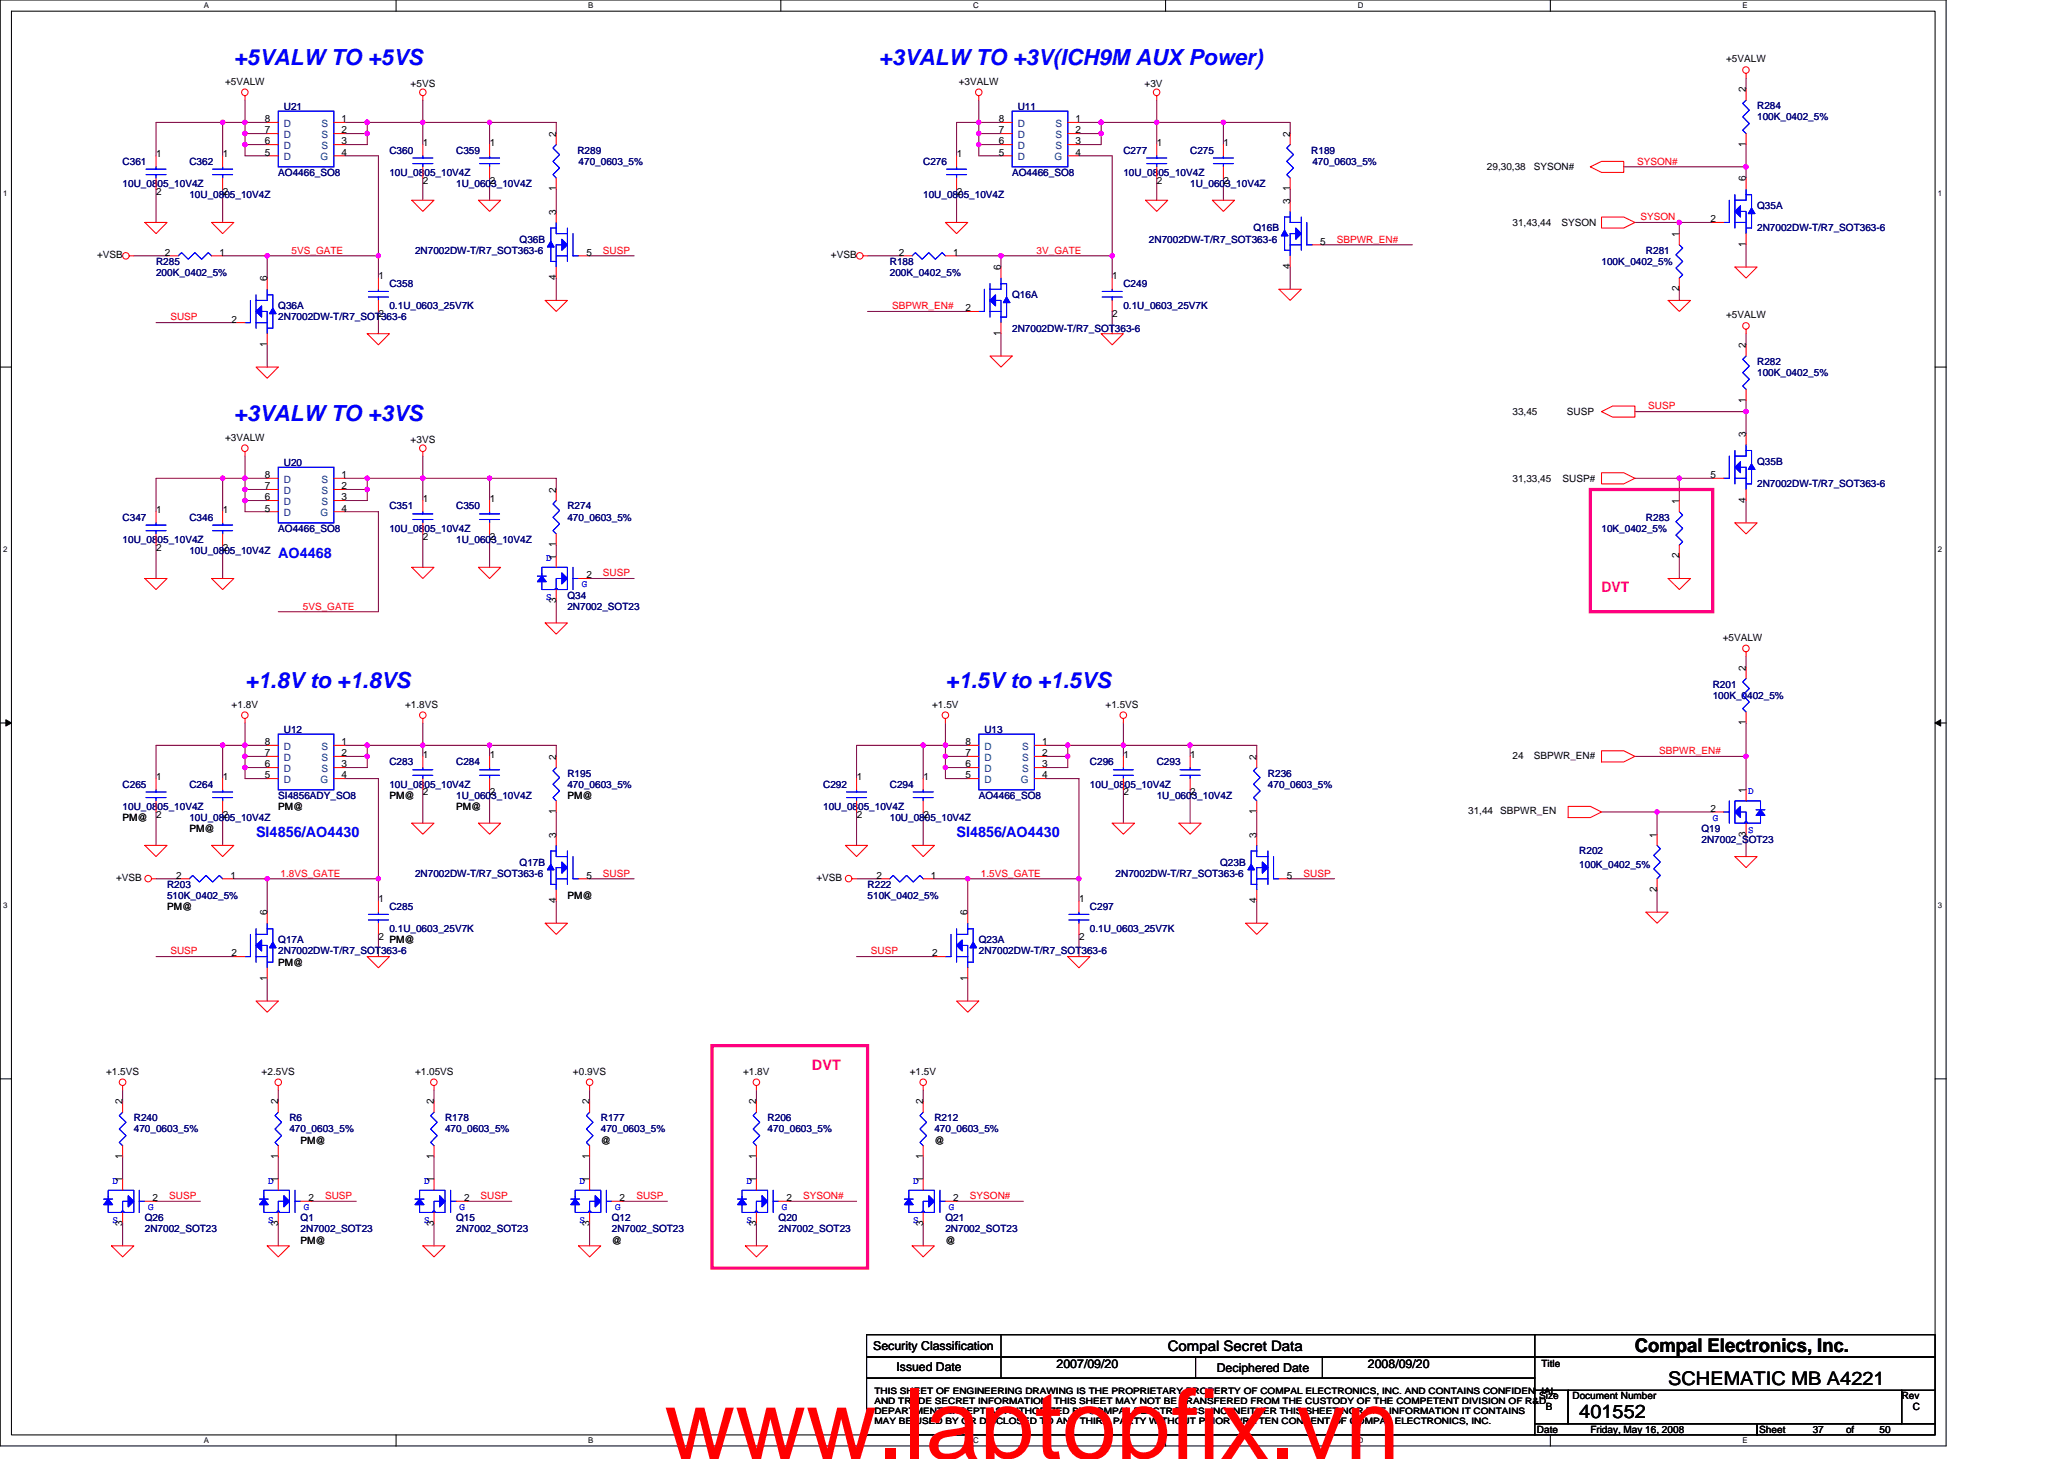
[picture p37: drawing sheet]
<svg xmlns="http://www.w3.org/2000/svg" width="297mm" height="210mm" viewBox="0 0 297 210" stroke-linecap="round" stroke-linejoin="round" font-family="sans-serif">
<defs><g id="words">
<text font-size="14.1" fill="#f00" x="95.6" y="209.9">www.laptopfix.vn</text>
<g font-size="3.2" fill="#00f">
<text x="33.7" y="9.4">+5VALW TO +5VS</text>
<text x="126.5" y="9.4">+3VALW TO +3V(ICH9M AUX Power)</text>
<text x="33.7" y="60.6">+3VALW TO +3VS</text>
<text x="35.3" y="99">+1.8V to +1.8VS</text>
<text x="136.1" y="99">+1.5V to +1.5VS</text>
</g>
<g font-size="2.7">
<text x="235.3" y="194.5">Compal Electronics, Inc.</text>
<text x="240.1" y="199.3">SCHEMATIC MB A4221</text>
<text x="227.3" y="204.1">401552</text>
</g>
<g font-size="2.1" fill="#00f">
<text x="40" y="80.3">AO4468</text>
<text x="36.8" y="120.4">SI4856/AO4430</text>
<text x="137.7" y="120.4">SI4856/AO4430</text>
</g>
<g font-size="2.1" fill="#ff0080">
<text x="230.5" y="85.2">DVT</text>
<text x="116.9" y="153.9">DVT</text>
</g>
<text font-size="2.1" x="168.1" y="194.4">Compal Secret Data</text>
<g font-size="1.8">
<text x="125.7" y="194.2">Security Classification</text>
<text x="129" y="197.3">Issued Date</text>
<text x="152.1" y="196.8">2007/09/20</text>
<text x="175.1" y="197.4">Deciphered Date</text>
<text x="196.9" y="196.8">2008/09/20</text>
</g>
<g font-size="1.4">
<text x="248.4" y="9">+5VALW</text>
<text x="32.4" y="12.2">+5VALW</text>
<text x="38.1" y="17.6">8</text>
<text x="49.2" y="17.6">1</text>
<text x="59.1" y="12.5">+5VS</text>
<text x="138" y="12.2">+3VALW</text>
<text x="143.7" y="17.6">8</text>
<text x="154.8" y="17.6">1</text>
<text x="164.7" y="12.5">+3V</text>
<text x="251.3" y="13.3" transform="rotate(-90 251.3 13.3)">2</text>
<text x="22.5" y="22.6">1</text>
<text x="32.1" y="22.6">1</text>
<text x="38.1" y="19.2">7</text>
<text x="38.1" y="20.8">6</text>
<text x="38.1" y="22.4">5</text>
<text x="49.2" y="19.2">2</text>
<text x="49.2" y="20.8">3</text>
<text x="49.2" y="22.4">4</text>
<text x="60.9" y="21">1</text>
<text x="70.5" y="21">1</text>
<text x="80" y="19.7" transform="rotate(-90 80 19.7)">2</text>
<text x="137.7" y="22.6">1</text>
<text x="143.7" y="19.2">7</text>
<text x="143.7" y="20.8">6</text>
<text x="143.7" y="22.4">5</text>
<text x="154.8" y="19.2">2</text>
<text x="154.8" y="20.8">3</text>
<text x="154.8" y="22.4">4</text>
<text x="166.5" y="21">1</text>
<text x="176.1" y="21">1</text>
<text x="185.6" y="19.7" transform="rotate(-90 185.6 19.7)">2</text>
<text x="251.3" y="21.1" transform="rotate(-90 251.3 21.1)">1</text>
<text x="22.5" y="28">2</text>
<text x="32.1" y="28">2</text>
<text x="60.9" y="26.4">2</text>
<text x="70.5" y="26.4">2</text>
<text x="80" y="27.5" transform="rotate(-90 80 27.5)">1</text>
<text x="137.7" y="28">2</text>
<text x="166.5" y="26.4">2</text>
<text x="176.1" y="26.4">2</text>
<text x="185.6" y="29.3" transform="rotate(-90 185.6 29.3)">3</text>
<text x="185.6" y="27.5" transform="rotate(-90 185.6 27.5)">1</text>
<text x="214" y="24.5">29,30,38</text>
<text x="220.7" y="24.5">SYSON#</text>
<text x="251.3" y="26.1" transform="rotate(-90 251.3 26.1)">6</text>
<text x="80" y="30.9" transform="rotate(-90 80 30.9)">3</text>
<text x="190" y="35.2">5</text>
<text x="217.7" y="32.5">31,43,44</text>
<text x="224.7" y="32.5">SYSON</text>
<text x="241.7" y="34.1" transform="rotate(-90 241.7 34.1)">1</text>
<text x="246.1" y="32">2</text>
<text x="251.3" y="35.5" transform="rotate(-90 251.3 35.5)">1</text>
<text x="14" y="37.1">+VSB</text>
<text x="23.7" y="36.8">2</text>
<text x="31.6" y="36.8">1</text>
<text x="38.4" y="40.5" transform="rotate(-90 38.4 40.5)">6</text>
<text x="54.5" y="40.2">1</text>
<text x="80" y="40.3" transform="rotate(-90 80 40.3)">4</text>
<text x="84.4" y="36.8">5</text>
<text x="119.6" y="37.1">+VSB</text>
<text x="129.3" y="36.8">2</text>
<text x="137.2" y="36.8">1</text>
<text x="144" y="38.9" transform="rotate(-90 144 38.9)">6</text>
<text x="160.1" y="40.2">1</text>
<text x="185.6" y="38.7" transform="rotate(-90 185.6 38.7)">4</text>
<text x="241.7" y="41.9" transform="rotate(-90 241.7 41.9)">2</text>
<text x="33.3" y="46.4">2</text>
<text x="54.5" y="45.6">2</text>
<text x="138.9" y="44.8">2</text>
<text x="160.1" y="45.6">2</text>
<text x="248.4" y="45.8">+5VALW</text>
<text x="38.4" y="49.9" transform="rotate(-90 38.4 49.9)">1</text>
<text x="144" y="48.3" transform="rotate(-90 144 48.3)">1</text>
<text x="251.3" y="50.1" transform="rotate(-90 251.3 50.1)">2</text>
<text x="217.7" y="59.7">33,45</text>
<text x="225.5" y="59.7">SUSP</text>
<text x="251.3" y="57.9" transform="rotate(-90 251.3 57.9)">1</text>
<text x="32.4" y="63.4">+3VALW</text>
<text x="59.1" y="63.7">+3VS</text>
<text x="251.3" y="62.9" transform="rotate(-90 251.3 62.9)">3</text>
<text x="38.1" y="68.8">8</text>
<text x="38.1" y="70.4">7</text>
<text x="38.1" y="72">6</text>
<text x="49.2" y="68.8">1</text>
<text x="49.2" y="70.4">2</text>
<text x="49.2" y="72">3</text>
<text x="80" y="70.9" transform="rotate(-90 80 70.9)">2</text>
<text x="217.7" y="69.3">31,33,45</text>
<text x="224.9" y="69.3">SUSP#</text>
<text x="246.1" y="68.8">5</text>
<text x="22.5" y="73.8">1</text>
<text x="32.1" y="73.8">1</text>
<text x="38.1" y="73.6">5</text>
<text x="49.2" y="73.6">4</text>
<text x="60.9" y="72.2">1</text>
<text x="60.9" y="77.6">2</text>
<text x="70.5" y="72.2">1</text>
<text x="70.5" y="77.6">2</text>
<text x="241.7" y="72.5" transform="rotate(-90 241.7 72.5)">1</text>
<text x="251.3" y="72.3" transform="rotate(-90 251.3 72.3)">4</text>
<text x="22.5" y="79.2">2</text>
<text x="32.1" y="79.2">2</text>
<text x="80" y="80.5" transform="rotate(-90 80 80.5)">1</text>
<text x="80" y="78.7" transform="rotate(-90 80 78.7)">1</text>
<text x="84.4" y="83.2">2</text>
<text x="241.7" y="80.3" transform="rotate(-90 241.7 80.3)">2</text>
<text x="80" y="86.7" transform="rotate(-90 80 86.7)">3</text>
<text x="247.9" y="92.2">+5VALW</text>
<text x="33.3" y="101.8">+1.8V</text>
<text x="58.3" y="101.8">+1.8VS</text>
<text x="134.2" y="101.8">+1.5V</text>
<text x="159.1" y="101.8">+1.5VS</text>
<text x="251.3" y="96.5" transform="rotate(-90 251.3 96.5)">2</text>
<text x="38.1" y="107.2">8</text>
<text x="49.2" y="107.2">1</text>
<text x="138.9" y="107.2">8</text>
<text x="150" y="107.2">1</text>
<text x="251.3" y="104.4" transform="rotate(-90 251.3 104.4)">1</text>
<text x="22.5" y="112.2">1</text>
<text x="32.1" y="112.2">1</text>
<text x="38.1" y="108.8">7</text>
<text x="38.1" y="110.4">6</text>
<text x="38.1" y="112">5</text>
<text x="49.2" y="108.8">2</text>
<text x="49.2" y="110.4">3</text>
<text x="49.2" y="112">4</text>
<text x="60.9" y="109">1</text>
<text x="70.5" y="109">1</text>
<text x="80" y="109.3" transform="rotate(-90 80 109.3)">2</text>
<text x="123.3" y="112.2">1</text>
<text x="132.9" y="112.2">1</text>
<text x="138.9" y="108.8">7</text>
<text x="138.9" y="110.4">6</text>
<text x="138.9" y="112">5</text>
<text x="150" y="108.8">2</text>
<text x="150" y="110.4">3</text>
<text x="150" y="112">4</text>
<text x="161.7" y="109">1</text>
<text x="171.3" y="109">1</text>
<text x="180.8" y="109.3" transform="rotate(-90 180.8 109.3)">2</text>
<text x="217.7" y="109.2">24</text>
<text x="220.7" y="109.2">SBPWR_EN#</text>
<text x="17.6" y="118.1">PM@</text>
<text x="22.5" y="117.6">2</text>
<text x="27.3" y="119.7">PM@</text>
<text x="32.1" y="117.6">2</text>
<text x="40" y="116.5">PM@</text>
<text x="56" y="114.9">PM@</text>
<text x="60.9" y="114.4">2</text>
<text x="65.7" y="116.5">PM@</text>
<text x="70.5" y="114.4">2</text>
<text x="80" y="117.2" transform="rotate(-90 80 117.2)">1</text>
<text x="81.7" y="114.9">PM@</text>
<text x="123.3" y="117.6">2</text>
<text x="132.9" y="117.6">2</text>
<text x="161.7" y="114.4">2</text>
<text x="171.3" y="114.4">2</text>
<text x="180.8" y="117.2" transform="rotate(-90 180.8 117.2)">1</text>
<text x="211.3" y="117.2">31,44</text>
<text x="215.9" y="117.2">SBPWR_EN</text>
<text x="246.1" y="116.8">2</text>
<text x="251.3" y="114.1" transform="rotate(-90 251.3 114.1)">1</text>
<text x="80" y="120.5" transform="rotate(-90 80 120.5)">3</text>
<text x="180.8" y="120.5" transform="rotate(-90 180.8 120.5)">3</text>
<text x="238.5" y="120.5" transform="rotate(-90 238.5 120.5)">1</text>
<text x="251.3" y="120.4" transform="rotate(-90 251.3 120.4)">3</text>
<text x="16.7" y="126.7">+VSB</text>
<text x="24" y="130.9">PM@</text>
<text x="25.3" y="126.4">2</text>
<text x="33.2" y="126.4">1</text>
<text x="38.4" y="131.7" transform="rotate(-90 38.4 131.7)">6</text>
<text x="54.5" y="129.8">1</text>
<text x="80" y="129.9" transform="rotate(-90 80 129.9)">4</text>
<text x="81.7" y="129.3">PM@</text>
<text x="84.4" y="126.4">5</text>
<text x="117.5" y="126.7">+VSB</text>
<text x="126.1" y="126.4">2</text>
<text x="134" y="126.4">1</text>
<text x="139.3" y="131.7" transform="rotate(-90 139.3 131.7)">6</text>
<text x="155.3" y="129.8">1</text>
<text x="180.8" y="129.9" transform="rotate(-90 180.8 129.9)">4</text>
<text x="185.2" y="126.4">5</text>
<text x="238.5" y="128.4" transform="rotate(-90 238.5 128.4)">2</text>
<text x="33.3" y="137.6">2</text>
<text x="54.5" y="135.2">2</text>
<text x="56" y="135.7">PM@</text>
<text x="134.1" y="137.6">2</text>
<text x="155.3" y="135.2">2</text>
<text x="38.4" y="141.2" transform="rotate(-90 38.4 141.2)">1</text>
<text x="40" y="138.9">PM@</text>
<text x="139.3" y="141.2" transform="rotate(-90 139.3 141.2)">1</text>
<text x="15.3" y="154.6">+1.5VS</text>
<text x="37.7" y="154.6">+2.5VS</text>
<text x="59.7" y="154.6">+1.05VS</text>
<text x="82.5" y="154.6">+0.9VS</text>
<text x="106.9" y="154.6">+1.8V</text>
<text x="130.9" y="154.6">+1.5V</text>
<text x="17.6" y="158.9" transform="rotate(-90 17.6 158.9)">2</text>
<text x="40" y="158.9" transform="rotate(-90 40 158.9)">2</text>
<text x="62.4" y="158.9" transform="rotate(-90 62.4 158.9)">2</text>
<text x="84.8" y="158.9" transform="rotate(-90 84.8 158.9)">2</text>
<text x="108.8" y="158.9" transform="rotate(-90 108.8 158.9)">2</text>
<text x="132.8" y="158.9" transform="rotate(-90 132.8 158.9)">2</text>
<text x="17.6" y="166.8" transform="rotate(-90 17.6 166.8)">1</text>
<text x="40" y="166.8" transform="rotate(-90 40 166.8)">1</text>
<text x="43.3" y="164.5">PM@</text>
<text x="62.4" y="166.8" transform="rotate(-90 62.4 166.8)">1</text>
<text x="84.8" y="166.8" transform="rotate(-90 84.8 166.8)">1</text>
<text x="86.5" y="164.5">@</text>
<text x="108.8" y="166.8" transform="rotate(-90 108.8 166.8)">1</text>
<text x="132.8" y="166.8" transform="rotate(-90 132.8 166.8)">1</text>
<text x="134.5" y="164.5">@</text>
<text x="17.6" y="170.1" transform="rotate(-90 17.6 170.1)">1</text>
<text x="22" y="172.8">2</text>
<text x="40" y="170.1" transform="rotate(-90 40 170.1)">1</text>
<text x="44.4" y="172.8">2</text>
<text x="62.4" y="170.1" transform="rotate(-90 62.4 170.1)">1</text>
<text x="66.8" y="172.8">2</text>
<text x="84.8" y="170.1" transform="rotate(-90 84.8 170.1)">1</text>
<text x="89.2" y="172.8">2</text>
<text x="108.8" y="170.1" transform="rotate(-90 108.8 170.1)">1</text>
<text x="113.2" y="172.8">2</text>
<text x="132.8" y="170.1" transform="rotate(-90 132.8 170.1)">1</text>
<text x="137.2" y="172.8">2</text>
<text x="17.6" y="176.4" transform="rotate(-90 17.6 176.4)">3</text>
<text x="40" y="176.4" transform="rotate(-90 40 176.4)">3</text>
<text x="43.3" y="178.9">PM@</text>
<text x="62.4" y="176.4" transform="rotate(-90 62.4 176.4)">3</text>
<text x="84.8" y="176.4" transform="rotate(-90 84.8 176.4)">3</text>
<text x="88" y="178.9">@</text>
<text x="108.8" y="176.4" transform="rotate(-90 108.8 176.4)">3</text>
<text x="132.8" y="176.4" transform="rotate(-90 132.8 176.4)">3</text>
<text x="136.1" y="178.9">@</text>
<text x="221.8" y="196.7">Title</text>
<text x="221.5" y="201.3">Size</text>
<text x="222.5" y="202.9">B</text>
<text x="226.3" y="201.3">Document Number</text>
<text x="273.7" y="201.3">Rev</text>
<text x="275.3" y="202.9">C</text>
<text x="221.2" y="206.1">Date</text>
<text x="228.9" y="206.1">Friday, May 16, 2008</text>
<text x="253.2" y="206.1">Sheet</text>
<text x="260.9" y="206.1">37</text>
<text x="265.7" y="206.1">of</text>
<text x="270.5" y="206.1">50</text>
</g>
<g font-size="1.4" fill="#000080">
<text x="40.8" y="15.9">U21</text>
<text x="146.5" y="15.9">U11</text>
<text x="252.9" y="15.7">R284</text>
<text x="252.9" y="17.3">100K_0402_5%</text>
<text x="17.6" y="23.7">C361</text>
<text x="27.3" y="23.7">C362</text>
<text x="56" y="22.1">C360</text>
<text x="65.7" y="22.1">C359</text>
<text x="83.1" y="22.1">R289</text>
<text x="83.3" y="23.7">470_0603_5%</text>
<text x="132.9" y="23.7">C276</text>
<text x="161.7" y="22.1">C277</text>
<text x="171.3" y="22.1">C275</text>
<text x="188.7" y="22.1">R189</text>
<text x="188.9" y="23.7">470_0603_5%</text>
<text x="17.6" y="26.9">10U_0805_10V4Z</text>
<text x="27.3" y="28.5">10U_0805_10V4Z</text>
<text x="40" y="25.3">AO4466_SO8</text>
<text x="56" y="25.3">10U_0805_10V4Z</text>
<text x="65.7" y="26.9">1U_0603_10V4Z</text>
<text x="132.9" y="28.5">10U_0805_10V4Z</text>
<text x="145.7" y="25.3">AO4466_SO8</text>
<text x="161.7" y="25.3">10U_0805_10V4Z</text>
<text x="171.3" y="26.9">1U_0603_10V4Z</text>
<text x="74.8" y="34.9">Q36B</text>
<text x="165.4" y="34.9">2N7002DW-T/R7_SOT363-6</text>
<text x="180.4" y="33.3">Q16B</text>
<text x="252.9" y="30.1">Q35A</text>
<text x="252.9" y="33.3">2N7002DW-T/R7_SOT363-6</text>
<text x="22.5" y="38.1">R285</text>
<text x="22.5" y="39.7">200K_0402_5%</text>
<text x="56" y="41.3">C358</text>
<text x="59.7" y="36.5">2N7002DW-T/R7_SOT363-6</text>
<text x="128.1" y="38.1">R188</text>
<text x="128.1" y="39.7">200K_0402_5%</text>
<text x="161.7" y="41.3">C249</text>
<text x="230.5" y="38.1">100K_0402_5%</text>
<text x="236.9" y="36.5">R281</text>
<text x="40" y="44.5">Q36A</text>
<text x="40" y="46.1">2N7002DW-T/R7_SOT363-6</text>
<text x="56" y="44.5">0.1U_0603_25V7K</text>
<text x="145.7" y="42.9">Q16A</text>
<text x="145.7" y="47.7">2N7002DW-T/R7_SOT363-6</text>
<text x="161.7" y="44.5">0.1U_0603_25V7K</text>
<text x="252.9" y="52.5">R282</text>
<text x="252.9" y="54.1">100K_0402_5%</text>
<text x="40.8" y="67.1">U20</text>
<text x="252.9" y="66.9">Q35B</text>
<text x="252.9" y="70.1">2N7002DW-T/R7_SOT363-6</text>
<text x="17.6" y="74.9">C347</text>
<text x="27.3" y="74.9">C346</text>
<text x="40" y="76.5">AO4466_SO8</text>
<text x="56" y="73.3">C351</text>
<text x="56" y="76.5">10U_0805_10V4Z</text>
<text x="65.7" y="73.3">C350</text>
<text x="81.7" y="73.3">R274</text>
<text x="81.7" y="74.9">470_0603_5%</text>
<text x="230.5" y="76.5">10K_0402_5%</text>
<text x="236.9" y="74.9">R283</text>
<text x="17.6" y="78.1">10U_0805_10V4Z</text>
<text x="27.3" y="79.7">10U_0805_10V4Z</text>
<text x="65.7" y="78.1">1U_0603_10V4Z</text>
<text x="81.7" y="86.1">Q34</text>
<text x="81.7" y="87.7">2N7002_SOT23</text>
<text x="246.5" y="98.9">R201</text>
<text x="246.5" y="100.5">100K_0402_5%</text>
<text x="40.8" y="105.5">U12</text>
<text x="141.7" y="105.5">U13</text>
<text x="17.6" y="113.3">C265</text>
<text x="27.3" y="113.3">C264</text>
<text x="56" y="110.1">C283</text>
<text x="56" y="113.3">10U_0805_10V4Z</text>
<text x="65.7" y="110.1">C284</text>
<text x="81.7" y="111.7">R195</text>
<text x="81.7" y="113.3">470_0603_5%</text>
<text x="118.5" y="113.3">C292</text>
<text x="128.1" y="113.3">C294</text>
<text x="156.9" y="110.1">C296</text>
<text x="156.9" y="113.3">10U_0805_10V4Z</text>
<text x="166.5" y="110.1">C293</text>
<text x="182.5" y="111.7">R236</text>
<text x="182.5" y="113.3">470_0603_5%</text>
<text x="17.6" y="116.5">10U_0805_10V4Z</text>
<text x="27.3" y="118.1">10U_0805_10V4Z</text>
<text x="40" y="114.9">SI4856ADY_SO8</text>
<text x="65.7" y="114.9">1U_0603_10V4Z</text>
<text x="118.5" y="116.5">10U_0805_10V4Z</text>
<text x="128.1" y="118.1">10U_0805_10V4Z</text>
<text x="140.9" y="114.9">AO4466_SO8</text>
<text x="166.5" y="114.9">1U_0603_10V4Z</text>
<text x="244.9" y="119.7">Q19</text>
<text x="74.8" y="124.5">Q17B</text>
<text x="175.6" y="124.5">Q23B</text>
<text x="227.3" y="122.9">R202</text>
<text x="227.3" y="124.8">100K_0402_5%</text>
<text x="244.9" y="121.3">2N7002_SOT23</text>
<text x="24" y="127.7">R203</text>
<text x="24" y="129.3">510K_0402_5%</text>
<text x="56" y="130.9">C285</text>
<text x="59.7" y="126.1">2N7002DW-T/R7_SOT363-6</text>
<text x="124.9" y="127.7">R222</text>
<text x="124.9" y="129.3">510K_0402_5%</text>
<text x="156.9" y="130.9">C297</text>
<text x="160.5" y="126.1">2N7002DW-T/R7_SOT363-6</text>
<text x="40" y="135.7">Q17A</text>
<text x="40" y="137.3">2N7002DW-T/R7_SOT363-6</text>
<text x="56" y="134.1">0.1U_0603_25V7K</text>
<text x="140.9" y="135.7">Q23A</text>
<text x="140.9" y="137.3">2N7002DW-T/R7_SOT363-6</text>
<text x="156.9" y="134.1">0.1U_0603_25V7K</text>
<text x="19.3" y="161.3">R240</text>
<text x="41.7" y="161.3">R6</text>
<text x="64" y="161.3">R178</text>
<text x="86.5" y="161.3">R177</text>
<text x="110.5" y="161.3">R206</text>
<text x="134.5" y="161.3">R212</text>
<text x="19.3" y="162.9">470_0603_5%</text>
<text x="41.7" y="162.9">470_0603_5%</text>
<text x="64" y="162.9">470_0603_5%</text>
<text x="86.5" y="162.9">470_0603_5%</text>
<text x="110.5" y="162.9">470_0603_5%</text>
<text x="134.5" y="162.9">470_0603_5%</text>
<text x="20.8" y="175.7">Q26</text>
<text x="20.8" y="177.3">2N7002_SOT23</text>
<text x="43.3" y="175.7">Q1</text>
<text x="43.3" y="177.3">2N7002_SOT23</text>
<text x="65.7" y="175.7">Q15</text>
<text x="65.7" y="177.3">2N7002_SOT23</text>
<text x="88" y="175.7">Q12</text>
<text x="88" y="177.3">2N7002_SOT23</text>
<text x="112.1" y="175.7">Q20</text>
<text x="112.1" y="177.3">2N7002_SOT23</text>
<text x="136.1" y="175.7">Q21</text>
<text x="136.1" y="177.3">2N7002_SOT23</text>
</g>
<g font-size="1.4" fill="#004080">
<text x="40.8" y="18.3">D</text>
<text x="40.8" y="19.9">D</text>
<text x="40.8" y="21.5">D</text>
<text x="40.8" y="23.1">D</text>
<text x="46.1" y="23.1">G</text>
<text x="46.3" y="18.3">S</text>
<text x="46.3" y="19.9">S</text>
<text x="46.3" y="21.5">S</text>
<text x="146.5" y="18.3">D</text>
<text x="146.5" y="19.9">D</text>
<text x="146.5" y="21.5">D</text>
<text x="146.5" y="23.1">D</text>
<text x="151.7" y="23.1">G</text>
<text x="151.9" y="18.3">S</text>
<text x="151.9" y="19.9">S</text>
<text x="151.9" y="21.5">S</text>
<text x="40.8" y="69.5">D</text>
<text x="40.8" y="71.1">D</text>
<text x="46.3" y="69.5">S</text>
<text x="46.3" y="71.1">S</text>
<text x="40.8" y="72.7">D</text>
<text x="40.8" y="74.3">D</text>
<text x="46.1" y="74.3">G</text>
<text x="46.3" y="72.7">S</text>
<text x="40.8" y="107.9">D</text>
<text x="46.3" y="107.9">S</text>
<text x="141.7" y="107.9">D</text>
<text x="147.1" y="107.9">S</text>
<text x="40.8" y="109.5">D</text>
<text x="40.8" y="111.1">D</text>
<text x="40.8" y="112.7">D</text>
<text x="46.1" y="112.7">G</text>
<text x="46.3" y="109.5">S</text>
<text x="46.3" y="111.1">S</text>
<text x="141.7" y="109.5">D</text>
<text x="141.7" y="111.1">D</text>
<text x="141.7" y="112.7">D</text>
<text x="146.9" y="112.7">G</text>
<text x="147.1" y="109.5">S</text>
<text x="147.1" y="111.1">S</text>
</g>
<g font-size="1.4" fill="#f00">
<text x="235.6" y="23.7">SYSON#</text>
<text x="192.4" y="34.9">SBPWR_EN#</text>
<text x="236.1" y="31.7">SYSON</text>
<text x="42" y="36.5">5VS_GATE</text>
<text x="86.8" y="36.5">SUSP</text>
<text x="149.2" y="36.5">3V_GATE</text>
<text x="24.5" y="46.1">SUSP</text>
<text x="128.4" y="44.5">SBPWR_EN#</text>
<text x="237.2" y="58.9">SUSP</text>
<text x="86.8" y="82.9">SUSP</text>
<text x="43.6" y="87.7">5VS_GATE</text>
<text x="238.8" y="108.5">SBPWR_EN#</text>
<text x="40.4" y="126.1">1.8VS_GATE</text>
<text x="86.8" y="126.1">SUSP</text>
<text x="141.2" y="126.1">1.5VS_GATE</text>
<text x="187.6" y="126.1">SUSP</text>
<text x="24.5" y="137.3">SUSP</text>
<text x="125.3" y="137.3">SUSP</text>
<text x="24.4" y="172.5">SUSP</text>
<text x="46.8" y="172.5">SUSP</text>
<text x="69.2" y="172.5">SUSP</text>
<text x="91.6" y="172.5">SUSP</text>
<text x="115.6" y="172.5">SYSON#</text>
<text x="139.6" y="172.5">SYSON#</text>
</g>
<g font-size="1.4" fill="#00f">
<text x="78.6" y="80.7">D</text>
<text x="78.6" y="86.3">S</text>
<text x="83.7" y="84.5">G</text>
<text x="246.5" y="118.1">G</text>
<text x="251.6" y="114.3">D</text>
<text x="251.6" y="119.9">S</text>
<text x="16.2" y="170.3">D</text>
<text x="38.6" y="170.3">D</text>
<text x="61" y="170.3">D</text>
<text x="83.4" y="170.3">D</text>
<text x="107.4" y="170.3">D</text>
<text x="131.4" y="170.3">D</text>
<text x="16.2" y="175.9">S</text>
<text x="21.3" y="174.1">G</text>
<text x="38.6" y="175.9">S</text>
<text x="43.7" y="174.1">G</text>
<text x="61" y="175.9">S</text>
<text x="66.1" y="174.1">G</text>
<text x="83.4" y="175.9">S</text>
<text x="88.5" y="174.1">G</text>
<text x="107.4" y="175.9">S</text>
<text x="112.5" y="174.1">G</text>
<text x="131.4" y="175.9">S</text>
<text x="136.5" y="174.1">G</text>
</g>
<g font-size="1.3">
<text x="125.8" y="200.5">THIS SHEET OF ENGINEERING DRAWING IS THE PROPRIETARY PROPERTY OF COMPAL ELECTRONICS, INC. AND CONTAINS CONFIDEN IAL</text>
<text x="125.8" y="202">AND TRADE SECRET INFORMATION. THIS SHEET MAY NOT BE TRANSFERED FROM THE CUSTODY OF THE COMPETENT DIVISION OF R&amp;D</text>
<text x="125.8" y="203.5">DEPARTMENT EXCEPT AS AUTHORIZED BY COMPAL ELECTRONICS, INC. NEITHER THIS SHEET NOR THE INFORMATION IT CONTAINS</text>
<text x="125.8" y="204.9">MAY BE USED BY OR DISCLOSED TO ANY THIRD PARTY WITHOUT PRIOR WRITTEN CONSENT OF COMPAL ELECTRONICS, INC.</text>
</g>
<g font-size="1.1">
<text x="29.3" y="1.2">A</text>
<text x="84.7" y="1.2">B</text>
<text x="140" y="1.2">C</text>
<text x="195.4" y="1.2">D</text>
<text x="250.8" y="1.2">E</text>
<text x=".4" y="28.2">1</text>
<text x="278.9" y="28.2">1</text>
<text x=".4" y="79.4">2</text>
<text x="278.9" y="79.4">2</text>
<text x=".4" y="130.6">3</text>
<text x="278.9" y="130.6">3</text>
<text x="29.3" y="207.6">A</text>
<text x="84.7" y="207.6">B</text>
<text x="140" y="207.6">C</text>
<text x="195.4" y="207.6">D</text>
<text x="250.8" y="207.6">E</text>
</g>
</g></defs>
<path d="M0 0h280.1v208h-280.1zM1.6 1.6h276.9v204.8h-276.9z" fill="none" stroke="#000" stroke-width=".15"/>
<g fill="#fff">
<path d="M29.3 .2h.8v1.2h-.8z"/>
<path d="M29.3 206.6h.8v1.3h-.8z"/>
</g>
<path d="M57 0v1.6M57 206.4v1.6" fill="none" stroke="#000" stroke-width=".15"/>
<g fill="#fff">
<path d="M84.7 .2h.7v1.2h-.7z"/>
<path d="M84.7 206.6h.7v1.3h-.7z"/>
</g>
<path d="M112.4 0v1.6M112.4 206.4v1.6" fill="none" stroke="#000" stroke-width=".15"/>
<g fill="#fff">
<path d="M140 .2h.8v1.2h-.8z"/>
<path d="M140 206.6h.8v1.3h-.8z"/>
</g>
<path d="M167.7 0v1.6M167.7 206.4v1.6" fill="none" stroke="#000" stroke-width=".15"/>
<g fill="#fff">
<path d="M195.4 .2h.8v1.2h-.8z"/>
<path d="M195.4 206.6h.8v1.3h-.8z"/>
</g>
<path d="M223.1 0v1.6M223.1 206.4v1.6" fill="none" stroke="#000" stroke-width=".15"/>
<g fill="#fff">
<path d="M250.8 .2h.7v1.2h-.7z"/>
<path d="M250.8 206.6h.7v1.3h-.7z"/>
<path d="M.4 27.2h.7v1.3h-.7z"/>
<path d="M278.9 27.2h.6v1.3h-.6z"/>
<path d="M.4 78.4h.7v1.3h-.7z"/>
<path d="M278.9 78.4h.6v1.3h-.6z"/>
</g>
<path d="M0 52.8h1.6M278.5 52.8h1.6" fill="none" stroke="#000" stroke-width=".15"/>
<g fill="#fff">
<path d="M.4 129.6h.7v1.3h-.7z"/>
<path d="M278.9 129.6h.6v1.3h-.6z"/>
</g>
<path d="M0 104h1.6M278.5 104h1.6" fill="none" stroke="#000" stroke-width=".15"/>
<path d="M.8 103.5l.8 .5-.8 .5zM278.5 104l.8-.5v1z" fill="#000" stroke="#000" stroke-width=".14"/>
<g fill="#fff">
<path d="M.4 180.8h.7v1.3h-.7z"/>
<path d="M278.9 180.8h.6v1.3h-.6z"/>
</g>
<g fill="none" stroke="#000" stroke-width=".15">
<path d="M0 155.2h1.6M278.5 155.2h1.6M124.7 192h96.2v3.2h-96.2zM124.7 195.2h96.2v3.1h-96.2zM124.7 198.3h96.2v8.1h-96.2zM144.1 192v6.3M172.1 195.2v3.1M190.3 195.2v3.1M220.9 192h57.6v3.2h-57.6zM220.9 195.2h57.6v4.8h-57.6zM220.9 204.8h32v1.6h-32zM220.9 200h4.8v4.8h-4.8z"/>
<path d="M225.7 200h48v4.8h-48zM252.9 204.8h25.6v1.6h-25.6zM273.7 200h4.8v4.8h-4.8z"/>
</g>
<g fill="none" stroke="#800040" stroke-width=".15">
<path d="M32 17.6v4.8M35.3 19.2h3.2M35.3 14.4v8h3.2M38.5 17.6h-16v4.8M49.7 19.2h3.1M49.7 17.6h30.3v1.6M52.8 17.6v3.2h-3.1M60.9 14.4v6.4M70.5 17.6v3.2M140.9 19.2h3.2M140.9 14.4v8h3.2M144.1 17.6h-6.4v4.8"/>
<path d="M155.3 17.6h30.4v1.6M155.3 19.2h3.2M158.5 17.6v3.2h-3.2M166.5 14.4v6.4M176.1 17.6v3.2M251.3 11.2v1.6M19.3 36.8h4.7M22.5 27.2v4.8M32 36.8h22.5M32 27.2v4.8M35.3 20.8h3.2M38.5 36.8v3.2"/>
<path d="M49.7 22.4h4.8v17.6M60.9 25.6v3.2M70.5 25.6v3.2M80 27.2v3.2M84.9 36.8h6.4M124.9 36.8h4.8M137.7 36.8h22.4M137.7 27.2v4.8M140.9 20.8h3.2M144.1 36.8v1.6M155.3 22.4h4.8v17.6M166.5 25.6v3.2"/>
<path d="M176.1 25.6v3.2M185.7 27.2v1.6M185.7 38.4v3.2M190.5 35.2h12.8M233.7 24h17.6M235.3 32h6.4v1.6M241.7 32h4.8M251.3 20.8v4.8M251.3 35.2v3.2M22.5 46.4h11.2M38.5 49.6v3.2M54.5 44.8v3.2"/>
<path d="M80 40v3.2M124.9 44.8h14.4M144.1 48v3.2M160.1 44.8v3.2M235.3 59.2h16M241.7 41.6v1.6M251.3 48v1.6M251.3 57.6v4.8M22.5 78.4v4.8M32 68.8v4.8M32 78.4v4.8M35.3 72h3.2"/>
<path d="M35.3 65.6v8h3.2M35.3 70.4h3.2M38.5 68.8h-16v4.8M49.7 68.8h30.3v1.6M49.7 70.4h3.1M49.7 73.6h4.8v14.4h-14.5M52.8 68.8v3.2h-3.1M60.9 76.8v4.8M60.9 65.6v6.4M70.5 68.8v3.2M70.5 76.8v4.8M80 78.4v1.6"/>
<path d="M235.3 68.8h11.2M241.7 68.8v3.2M251.3 72v3.2M80 86.4v3.2M84.9 83.2h6.4M241.7 80v3.2M251.3 94.4v1.6M22.5 116.8v4.8M32 107.2v4.8M32 116.8v4.8M35.3 108.8h3.2M35.3 110.4h3.2"/>
<path d="M35.3 104v8h3.2M38.5 107.2h-16v4.8M49.7 107.2h30.3v1.6M49.7 108.8h3.1M49.7 112h4.8v17.6M52.8 107.2v3.2h-3.1M60.9 104v4.8M60.9 113.6v4.8M70.5 107.2v1.6M70.5 113.6v4.8M80 116.8v3.2M123.3 116.8v4.8"/>
<path d="M123.3 112v-4.8h9.6v4.8M132.9 116.8v4.8M136.1 104v8h3.2M136.1 110.4h3.2M136.1 108.8h3.2M139.3 107.2h-6.4M150.5 107.2h30.4v1.6M150.5 108.8h3.2M150.5 112h4.8v17.6M153.7 107.2v3.2h-3.2M161.7 104v4.8M161.7 113.6v4.8"/>
<path d="M171.3 107.2v1.6M171.3 113.6v4.8M180.9 116.8v3.2M230.5 116.8h16M235.3 108.8h16M238.5 116.8v3.2M251.3 104v9.6M22.5 126.4h3.2M22.5 137.6h11.2M33.7 126.4h20.8M38.5 126.4v4.8M54.5 134.4v3.2"/>
<path d="M80 129.6v3.2M84.9 126.4h6.4M123.3 137.6h11.2M123.3 126.4h3.2M134.5 126.4h20.8M139.3 126.4v4.8M155.3 134.4v3.2M180.9 129.6v3.2M185.7 126.4h6.4M238.5 128v3.2M251.3 120v3.2M17.6 156.8v1.6"/>
<path d="M38.5 140.8v3.2M40 156.8v1.6M62.5 156.8v1.6M84.9 156.8v1.6M108.9 156.8v1.6M132.9 156.8v1.6M139.3 140.8v3.2M17.6 166.4v3.2M17.6 176v3.2M22.5 172.8h6.3M40 166.4v3.2M40 176v3.2"/>
<path d="M44.8 172.8h6.5M62.5 166.4v3.2M62.5 176v3.2M67.3 172.8h6.4M84.9 166.4v3.2M84.9 176v3.2M89.7 172.8h6.4M108.9 166.4v3.2M108.9 176v3.2M113.7 172.8h9.6M132.9 166.4v3.2M132.9 176v3.2"/>
<path d="M137.7 172.8h9.6"/>
</g>
<g fill="#f0f" stroke="#f0f" stroke-width=".15">
<circle cx="251.3" cy="59.2" r=".32"/>
<circle cx="241.7" cy="68.8" r=".31"/>
<circle cx="52.8" cy="68.8" r=".31"/>
<circle cx="52.8" cy="108.8" r=".31"/>
<circle cx="35.2" cy="110.4" r=".31"/>
<circle cx="35.2" cy="108.8" r=".31"/>
<circle cx="35.2" cy="107.2" r=".32"/>
<circle cx="70.4" cy="107.2" r=".32"/>
<circle cx="60.8" cy="107.2" r=".32"/>
<circle cx="52.8" cy="107.2" r=".32"/>
<circle cx="52.8" cy="17.6" r=".31"/>
<circle cx="52.8" cy="70.4" r=".31"/>
<circle cx="241.7" cy="32" r=".32"/>
<circle cx="35.2" cy="72" r=".32"/>
<circle cx="35.2" cy="70.4" r=".31"/>
<circle cx="35.2" cy="68.8" r=".31"/>
<circle cx="32" cy="107.2" r=".32"/>
<circle cx="32" cy="68.8" r=".31"/>
<circle cx="60.8" cy="68.8" r=".31"/>
<circle cx="70.4" cy="68.8" r=".31"/>
<circle cx="54.4" cy="126.4" r=".31"/>
<circle cx="38.4" cy="126.4" r=".31"/>
<circle cx="54.4" cy="36.8" r=".31"/>
<circle cx="38.4" cy="36.8" r=".31"/>
<circle cx="32" cy="17.6" r=".31"/>
<circle cx="35.2" cy="17.6" r=".31"/>
<circle cx="70.4" cy="17.6" r=".31"/>
<circle cx="60.8" cy="17.6" r=".31"/>
<circle cx="35.2" cy="19.2" r=".32"/>
<circle cx="35.2" cy="20.8" r=".31"/>
<circle cx="52.8" cy="19.2" r=".32"/>
<circle cx="251.3" cy="24" r=".32"/>
<circle cx="176.1" cy="17.6" r=".31"/>
<circle cx="166.5" cy="17.6" r=".31"/>
<circle cx="158.5" cy="19.2" r=".32"/>
<circle cx="158.5" cy="17.6" r=".31"/>
<circle cx="140.8" cy="19.2" r=".32"/>
<circle cx="140.8" cy="20.8" r=".31"/>
<circle cx="140.8" cy="17.6" r=".31"/>
<circle cx="160.1" cy="36.8" r=".31"/>
<circle cx="144.1" cy="36.8" r=".31"/>
<circle cx="251.3" cy="108.8" r=".31"/>
<circle cx="238.5" cy="116.8" r=".31"/>
<circle cx="153.7" cy="108.8" r=".31"/>
<circle cx="136.1" cy="110.4" r=".31"/>
<circle cx="136.1" cy="108.8" r=".31"/>
<circle cx="136.1" cy="107.2" r=".32"/>
<circle cx="171.3" cy="107.2" r=".32"/>
<circle cx="161.6" cy="107.2" r=".32"/>
<circle cx="153.6" cy="107.2" r=".32"/>
<circle cx="132.8" cy="107.2" r=".32"/>
<circle cx="155.3" cy="126.4" r=".31"/>
<circle cx="139.3" cy="126.4" r=".31"/>
</g>
<g fill="none" stroke="#f00" stroke-width=".15">
<path d="M35.3 13.8v.6M38.5 17.6h1.5M38.5 19.2h1.5M48 17.6h1.7M48 19.2h1.7M60.9 13.8v.6M80 19.2v1.6M140.9 13.8v.6M144.1 17.6h1.6M144.1 19.2h1.6M153.7 17.6h1.6M153.7 19.2h1.6"/>
<path d="M166.5 13.8v.6M185.7 19.2v1.6M251.3 12.8v1.6M251.3 19.2v1.6M251.3 10.6v.6M18.6 36.8h.7M20.8 32h3.2l-1.5 1.6zM22.5 22.4v1.6M22.5 25.6v1.6M24 36.8h1.7M30.5 36.8h1.5M30.5 32h3.2l-1.7 1.6z"/>
<path d="M32 22.4v1.6M32 25.6v1.6M38.5 20.8h1.5M38.5 22.4h1.5M48 20.8h1.7M48 22.4h1.7M59.3 28.8h3.2l-1.6 1.6zM60.9 20.8v1.6M60.9 24v1.6M68.9 28.8h3.1l-1.5 1.6zM70.5 20.8v1.6M70.5 24v1.6"/>
<path d="M80 25.6v1.6M80 30.4v1.6M80 38.4v1.6M83.3 36.8h1.6M124.2 36.8h.7M129.7 36.8h1.6M136.1 36.8h1.6M136.1 32h3.2l-1.6 1.6zM137.7 22.4v1.6M137.7 25.6v1.6M144.1 38.4v1.6M144.1 20.8h1.6"/>
<path d="M144.1 22.4h1.6M153.7 20.8h1.6M153.7 22.4h1.6M164.9 28.8h3.2l-1.6 1.6zM166.5 20.8v1.6M166.5 24v1.6M174.5 28.8h3.2l-1.6 1.6zM176.1 20.8v1.6M176.1 24v1.6M185.7 25.6v1.6M185.7 28.8v1.6M185.7 36.8v1.6"/>
<path d="M188.9 35.2h1.6M228.9 24l1.6-.8h3.2v1.6h-3.2zM230.5 31.2h3.2l1.6 .8-1.6 .8h-3.2zM241.7 33.6v1.6M246.5 32h1.6M249.7 38.4h3.2l-1.6 1.6zM251.3 25.6v1.6M251.3 33.6v1.6M33.7 46.4h1.6M36.8 52.8h3.2l-1.5 1.6zM38.5 40v1.6M38.5 48v1.6"/>
<path d="M52.8 48h3.2l-1.5 1.6zM54.5 40v1.6M54.5 43.2v1.6M78.5 43.2h3.2l-1.7 1.6zM139.3 44.8h1.6M142.5 51.2h3.2l-1.6 1.6zM144.1 46.4v1.6M158.5 48h3.2l-1.6 1.6zM160.1 40v1.6M160.1 43.2v1.6M184.1 41.6h3.2l-1.6 1.6zM230.5 59.2l1.6-.8h3.2v1.6h-3.2z"/>
<path d="M240.1 43.2h3.2l-1.6 1.6zM241.7 40v1.6M251.3 49.6v1.6M251.3 56v1.6M251.3 47.4v.6M22.5 73.6v1.6M22.5 76.8v1.6M32 73.6v1.6M32 76.8v1.6M35.3 65v.6M38.5 68.8h1.5M38.5 70.4h1.5"/>
<path d="M38.5 72h1.5M38.5 73.6h1.5M48 68.8h1.7M48 70.4h1.7M48 72h1.7M48 73.6h1.7M60.9 65v.6M60.9 72v1.6M60.9 75.2v1.6M70.5 72v1.6M70.5 75.2v1.6M80 70.4v1.6"/>
<path d="M80 76.8v1.6M230.5 68h3.2l1.6 .8-1.6 .8h-3.2zM241.7 72v1.6M241.7 78.4v1.6M246.5 68.8h1.6M249.7 75.2h3.2l-1.6 1.6zM251.3 62.4v1.6M251.3 70.4v1.6M20.8 83.2h3.2l-1.5 1.6zM30.5 83.2h3.2l-1.7 1.6zM59.3 81.6h3.2l-1.6 1.6zM68.9 81.6h3.1l-1.5 1.6z"/>
<path d="M78.5 89.6h3.2l-1.7 1.6zM80 80v1.6M80 84.8v1.6M83.3 83.2h1.6M240.1 83.2h3.2l-1.6 1.6zM251.3 93.8v.6M251.3 96v1.6M22.5 112v1.6M22.5 115.2v1.6M32 112v1.6M32 115.2v1.6M35.3 103.4v.6"/>
<path d="M38.5 107.2h1.5M38.5 108.8h1.5M38.5 110.4h1.5M38.5 112h1.5M48 107.2h1.7M48 108.8h1.7M48 110.4h1.7M48 112h1.7M59.3 118.4h3.2l-1.6 1.6zM60.9 103.4v.6M60.9 108.8v1.6M60.9 112v1.6"/>
<path d="M68.9 118.4h3.1l-1.5 1.6zM70.5 108.8v1.6M70.5 112v1.6M80 108.8v1.6M80 115.2v1.6M123.3 112v1.6M123.3 115.2v1.6M132.9 112v1.6M132.9 115.2v1.6M136.1 103.4v.6M139.3 107.2h1.6M139.3 108.8h1.6"/>
<path d="M139.3 110.4h1.6M139.3 112h1.6M148.9 107.2h1.6M148.9 108.8h1.6M148.9 110.4h1.6M148.9 112h1.6M160.1 118.4h3.2l-1.6 1.6zM161.7 103.4v.6M161.7 108.8v1.6M161.7 112v1.6M169.7 118.4h3.2l-1.6 1.6zM171.3 108.8v1.6"/>
<path d="M171.3 112v1.6M180.9 108.8v1.6M180.9 115.2v1.6M225.7 116h3.2l1.6 .8-1.6 .8h-3.2zM230.5 108h3.2l1.6 .8-1.6 .8h-3.2zM246.5 116.8h1.6M251.3 102.4v1.6M251.3 113.6v1.6M251.3 118.4v1.6M20.8 121.6h3.2l-1.5 1.6zM21.8 126.4h.7M25.7 126.4h1.6"/>
<path d="M30.5 121.6h3.2l-1.7 1.6zM32 126.4h1.7M33.7 137.6h1.6M38.5 131.2v1.6M38.5 139.2v1.6M52.8 137.6h3.2l-1.5 1.6zM54.5 129.6v1.6M54.5 132.8v1.6M78.5 132.8h3.2l-1.7 1.6zM80 120v1.6M80 128v1.6M83.3 126.4h1.6"/>
<path d="M121.7 121.6h3.2l-1.6 1.6zM122.6 126.4h.7M126.5 126.4h1.6M131.3 121.6h3.2l-1.6 1.6zM132.9 126.4h1.6M134.5 137.6h1.6M139.3 131.2v1.6M139.3 139.2v1.6M153.7 137.6h3.2l-1.6 1.6zM155.3 129.6v1.6M155.3 132.8v1.6M179.3 132.8h3.2l-1.6 1.6z"/>
<path d="M180.9 120v1.6M180.9 128v1.6M184.1 126.4h1.6M236.9 131.2h3.2l-1.6 1.6zM238.5 120v1.6M238.5 126.4v1.6M249.7 123.2h3.2l-1.6 1.6zM17.6 156.2v.6M17.6 158.4v1.6M36.8 144h3.2l-1.5 1.6zM40 156.2v.6M40 158.4v1.6"/>
<path d="M62.5 158.4v1.6M62.5 156.2v.6M84.9 156.2v.6M84.9 158.4v1.6M108.9 158.4v1.6M108.9 156.2v.6M132.9 156.2v.6M132.9 158.4v1.6M137.7 144h3.2l-1.6 1.6zM16 179.2h3.3l-1.7 1.6zM17.6 164.8v1.6M17.6 169.6v1.6"/>
<path d="M17.6 174.4v1.6M20.8 172.8h1.7M38.5 179.2h3.2l-1.7 1.6zM40 164.8v1.6M40 169.6v1.6M40 174.4v1.6M43.3 172.8h1.5M60.9 179.2h3.1l-1.5 1.6zM62.5 164.8v1.6M62.5 169.6v1.6M62.5 174.4v1.6M65.7 172.8h1.6"/>
<path d="M83.3 179.2h3.2l-1.6 1.6zM84.9 164.8v1.6M84.9 169.6v1.6M84.9 174.4v1.6M88.1 172.8h1.6M107.3 179.2h3.2l-1.6 1.6zM108.9 164.8v1.6M108.9 169.6v1.6M108.9 174.4v1.6M112.1 172.8h1.6M131.3 179.2h3.2l-1.6 1.6zM132.9 164.8v1.6"/>
<path d="M132.9 169.6v1.6M132.9 174.4v1.6M136.1 172.8h1.6"/>
<circle cx="35.2" cy="13.3" r=".47"/>
<circle cx="60.8" cy="13.3" r=".47"/>
<circle cx="140.9" cy="13.3" r=".47"/>
<circle cx="166.4" cy="13.3" r=".47"/>
<circle cx="251.3" cy="10.1" r=".47"/>
<circle cx="18.1" cy="36.8" r=".47"/>
<circle cx="123.7" cy="36.8" r=".47"/>
<circle cx="251.3" cy="46.9" r=".47"/>
<circle cx="35.2" cy="64.5" r=".47"/>
<circle cx="60.8" cy="64.5" r=".47"/>
<circle cx="251.3" cy="93.3" r=".47"/>
<circle cx="35.2" cy="102.9" r=".47"/>
<circle cx="60.8" cy="102.9" r=".47"/>
<circle cx="136.1" cy="102.9" r=".47"/>
<circle cx="161.7" cy="102.9" r=".47"/>
<circle cx="21.3" cy="126.4" r=".47"/>
<circle cx="122.1" cy="126.4" r=".47"/>
<circle cx="17.6" cy="155.7" r=".47"/>
<circle cx="40" cy="155.7" r=".47"/>
<circle cx="62.4" cy="155.7" r=".47"/>
<circle cx="84.9" cy="155.7" r=".47"/>
<circle cx="108.9" cy="155.7" r=".47"/>
<circle cx="132.9" cy="155.7" r=".47"/>
</g>
<path d="M228.9 70.4h17.6v17.6h-17.6zM102.5 150.4h22.4v32h-22.4z" fill="none" stroke="#ff0080" stroke-width=".47"/>
<g fill="none" stroke="#00f" stroke-width=".15">
<path d="M40 16h8v8h-8zM145.7 16h8v8h-8zM251.3 14.4l-.5 .5 1 1-1 .9 1 1-1 .9 .5 .5M21 25.1h2.9M21 24.3h2.9M22.5 24v.3M22.5 25.1v.5M25.7 36.8l.4-.5 1 1 .9-1 1 1 1-1 .5 .5M30.6 25.1h2.9M30.6 24.3h2.9M32 24v.3M32 25.1v.5"/>
<path d="M59.4 23.5h2.9M59.4 22.7h2.9M60.9 22.4v.3M60.9 23.5v.5M69 23.5h2.9M69 22.7h2.9M70.5 22.4v.3M70.5 23.5v.5M79.3 35.5v2.1h.7M80 32.8h-.7v1.9M80 20.8l-.4 .5 .9 .9-.9 1 .9 1-.9 .9 .4 .5M80 32v1.6h1.7"/>
<path d="M80 36.8h1.7M80.9 35.2h-.9v3.2M81.7 32.8v4.8M82.5 33.6v3.2h.8M131.3 36.8l.4-.5 1 1 1-1 .9 1 1-1 .5 .5M136.2 25.1h2.9M136.2 24.3h2.9M137.7 24v.3M137.7 25.1v.5M165 23.5h2.9M165 22.7h2.9M166.5 22.4v.3"/>
<path d="M166.5 23.5v.5M174.6 23.5h2.9M174.6 22.7h2.9M176.1 22.4v.3M176.1 23.5v.5M184.9 33.9v2.1h.8M185.7 35.2h1.6M185.7 30.4v1.6h1.6M185.7 20.8l-.5 .5 1 .9-1 1 1 1-1 .9 .5 .5M185.7 31.2h-.8v1.9M186.5 33.6h-.8v3.2M187.3 31.2v4.8"/>
<path d="M188.1 32v3.2h.8M241.7 35.2l.5 .5-1 1 1 .9-1 1 1 .9-.5 .5M248.9 28.8v3.2h-.8M249.7 32h1.6M249.7 28v4.8M250.5 30.4h.8v3.2M251.3 27.2v1.6h-1.6M251.3 28h.8v1.9M252.1 30.7v2.1h-.8M36 43.2v3.2h-.7M36.8 46.4h1.7M36.8 42.4v4.8"/>
<path d="M37.7 44.8h.8v3.2M38.5 41.6v1.6h-1.7M38.5 42.4h.8v1.9M39.3 45.1v2.1h-.8M53 42.7h2.9M53 41.9h2.9M54.5 41.6v.3M54.5 42.7v.5M141.7 41.6v3.2h-.8M142.5 44.8h1.6M142.5 40.8v4.8M143.3 43.2h.8v3.2"/>
<path d="M144.1 40v1.6h-1.6M144.1 40.8h.8v1.9M144.9 43.5v2.1h-.8M158.6 42.7h2.9M158.6 41.9h2.9M160.1 41.6v.3M160.1 42.7v.5M251.3 51.2l-.5 .5 1 1-1 .9 1 1-1 .9 .5 .5M21 76.3h2.9M21 75.5h2.9M22.5 75.2v.3M22.5 76.3v.5"/>
<path d="M30.6 76.3h2.9M30.6 75.5h2.9M32 75.2v.3M32 76.3v.5M40 67.2h8v8h-8zM59.4 74.7h2.9M59.4 73.9h2.9M60.9 73.6v.3M60.9 74.7v.5M69 74.7h2.9M69 73.9h2.9M70.5 73.6v.3"/>
<path d="M70.5 74.7v.5M80 72l-.4 .5 .9 .9-.9 1 .9 1-.9 .9 .4 .5M241.7 73.6l.5 .5-1 1 1 .9-1 1 1 .9-.5 .5M248.9 65.6v3.2h-.8M249.7 68.8h1.6M249.7 64.8v4.8M250.5 67.2h.8v3.2M251.3 64v1.6h-1.6M251.3 64.8h.8v1.9M252.1 67.5v2.1h-.8M77.3 82.9h1.3M78 82.9v-1.3h3.7v3.2h-1.7v-1.6h.9"/>
<path d="M78 83.7v1.1h2h-.1v-.1h.3v.1M82.5 83.2h.8M82.5 81.6v3.2M251.3 97.6l-.5 .5 1 1-1 .9 1 1-1 .9 .5 .5M21 114.7h2.9M21 113.9h2.9M22.5 113.6v.3M22.5 114.7v.5M30.6 114.7h2.9M30.6 113.9h2.9M32 113.6v.3M32 114.7v.5"/>
<path d="M40 105.6h8v8h-8zM59.4 111.5h2.9M59.4 110.7h2.9M60.9 110.4v.3M60.9 111.5v.5M69 111.5h2.9M69 110.7h2.9M70.5 110.4v.3M70.5 111.5v.5M80 110.4l-.4 .5 .9 1-.9 .9 .9 1-.9 .9 .4 .5M121.8 114.7h2.9M121.8 113.9h2.9"/>
<path d="M123.3 113.6v.3M123.3 114.7v.5M131.4 114.7h2.9M131.4 113.9h2.9M132.9 113.6v.3M132.9 114.7v.5M140.9 105.6h8v8h-8zM160.2 111.5h2.9M160.2 110.7h2.9M161.7 110.4v.3M161.7 111.5v.5M169.8 111.5h2.9"/>
<path d="M169.8 110.7h2.9M171.3 110.4v.3M171.3 111.5v.5M180.9 110.4l-.5 .5 1 1-1 .9 1 1-1 .9 .5 .5M248.1 116.8h.8M248.9 115.2v3.2M252.7 116.5h1.3M253.4 116.5v-1.3h-3.7v3.2h1.6v-1.6h-.8M253.4 117.3v1.1h-2.1h.1v-.1h-.3v.1M27.3 126.4l.4-.5 1 1 1-1 .9 1 1-1 .4 .5M36 134.4v3.2h-.7M36.8 133.6v4.8"/>
<path d="M36.8 137.6h1.7M37.7 136h.8v3.2M38.5 132.8v1.6h-1.7M38.5 133.6h.8v2M39.3 136.4v2h-.8M53 132.4h2.9M53 131.6h2.9M54.5 131.2v.4M54.5 132.4v.4M79.3 125.1v2.1h.7M80 122.4h-.7v2M80 126.4h1.7"/>
<path d="M80 121.6v1.6h1.7M80.9 124.8h-.9v3.2M81.7 122.4v4.8M82.5 123.2v3.2h.8M128.1 126.4l.4-.5 1 1 1-1 .9 1 1-1 .5 .5M136.9 134.4v3.2h-.8M137.7 137.6h1.6M137.7 133.6v4.8M138.5 136h.8v3.2M139.3 132.8v1.6h-1.6M139.3 133.6h.8v2M140.1 136.4v2h-.8"/>
<path d="M153.8 132.4h2.9M153.8 131.6h2.9M155.3 131.2v.4M155.3 132.4v.4M180.1 125.1v2.1h.8M180.9 126.4h1.6M180.9 121.6v1.6h1.6M180.9 122.4h-.8v2M181.7 124.8h-.8v3.2M182.5 122.4v4.8M183.3 123.2v3.2h.8M238.5 121.6l.4 .5-.9 1 .9 .9-.9 1 .9 .9-.4 .5"/>
<path d="M14.9 172.5h1.3M15.6 172.5v-1.3h3.7v3.2h-1.7v-1.6h.9M15.6 173.3v1.1h2h-.1v-.1h.3v.1M17.6 160l-.4 .5 .9 1-.9 .9 .9 1-.9 1 .4 .4M20 172.8h.8M20 171.2v3.2M37.3 172.5h1.3M38 172.5v-1.3h3.7v3.2h-1.7v-1.6h.8M38 173.3v1.1h2h-.1v-.1h.3v.1M40 160l-.4 .5 .9 1-.9 .9 .9 1-.9 1 .4 .4M42.5 172.8h.8M42.5 171.2v3.2"/>
<path d="M59.7 172.5h1.3M60.4 172.5v-1.3h3.6v3.2h-1.5v-1.6h.8M60.4 173.3v1.1h2.1h-.2v-.1h.3v.1M62.5 160l-.5 .5 .9 1-.9 .9 .9 1-.9 1 .5 .4M64.9 172.8h.8M64.9 171.2v3.2M82.1 172.5h1.3M82.8 172.5v-1.3h3.7v3.2h-1.6v-1.6h.8M82.8 173.3v1.1h2.1h-.2v-.1h.3v.1M84.9 160l-.5 .5 .9 1-.9 .9 .9 1-.9 1 .5 .4M87.3 172.8h.8M87.3 171.2v3.2"/>
<path d="M106.1 172.5h1.3M106.8 172.5v-1.3h3.7v3.2h-1.6v-1.6h.8M106.8 173.3v1.1h2.1h-.2v-.1h.3v.1M108.9 160l-.5 .5 .9 1-.9 .9 .9 1-.9 1 .5 .4M111.3 172.8h.8M111.3 171.2v3.2M130.2 172.5h1.2M130.8 172.5v-1.3h3.7v3.2h-1.6v-1.6h.8M130.8 173.3v1.1h2.1h-.2v-.1h.3v.1M132.9 160l-.5 .5 .9 1-.9 .9 .9 1-.9 1 .5 .4M135.3 172.8h.8M135.3 171.2v3.2"/>
</g>
<g fill="#00f" stroke="#00f" stroke-width=".15">
<path d="M80.9 82.4l.8 .8-.8 .8z"/>
<path d="M78 82.9l.6 .8h-1.3z"/>
<path d="M181.7 124l.8 .8-.8 .8z"/>
<path d="M180.1 124.4l.4 .7h-.9z"/>
<path d="M133.7 172l.8 .8-.8 .8z"/>
<path d="M130.8 172.5l.6 .8h-1.2z"/>
<path d="M80.9 124l.8 .8-.8 .8z"/>
<path d="M79.3 124.4l.4 .7h-.9z"/>
<path d="M186.5 32.8l.8 .8-.8 .8z"/>
<path d="M184.9 33.1l.5 .8h-1z"/>
<path d="M249.7 67.2l.8-.8v1.6z"/>
<path d="M252.1 66.7l.5 .8h-1z"/>
<path d="M37.7 44v1.6l-.9-.8z"/>
<path d="M39.3 44.3l.4 .8h-.9z"/>
<path d="M85.7 172l.8 .8-.8 .8z"/>
<path d="M82.8 172.5l.6 .8h-1.3z"/>
<path d="M137.7 136l.8-.8v1.6z"/>
<path d="M140.1 135.6l.4 .8h-.9z"/>
<path d="M36.8 136l.9-.8v1.6z"/>
<path d="M39.3 135.6l.4 .8h-.9z"/>
<path d="M63.3 172l.7 .8-.7 .8z"/>
<path d="M60.4 172.5l.6 .8h-1.3z"/>
<path d="M143.3 42.4v1.6l-.8-.8z"/>
<path d="M144.9 42.7l.4 .8h-.9z"/>
<path d="M249.7 30.4l.8-.8v1.6z"/>
<path d="M252.1 29.9l.5 .8h-1z"/>
<path d="M40.8 172l.9 .8-.9 .8z"/>
<path d="M38 172.5l.6 .8h-1.3z"/>
<path d="M109.7 172l.8 .8-.8 .8z"/>
<path d="M106.8 172.5l.6 .8h-1.3z"/>
<path d="M18.5 172l.8 .8-.8 .8z"/>
<path d="M15.6 172.5l.6 .8h-1.3z"/>
<path d="M80.9 34.4l.8 .8-.8 .8z"/>
<path d="M79.3 34.7l.4 .8h-.9z"/>
<path d="M249.7 116.8l.8-.8v1.6z"/>
<path d="M253.4 116.5l.6 .8h-1.3z"/>
</g>
<use href="#words"/>
</svg>
